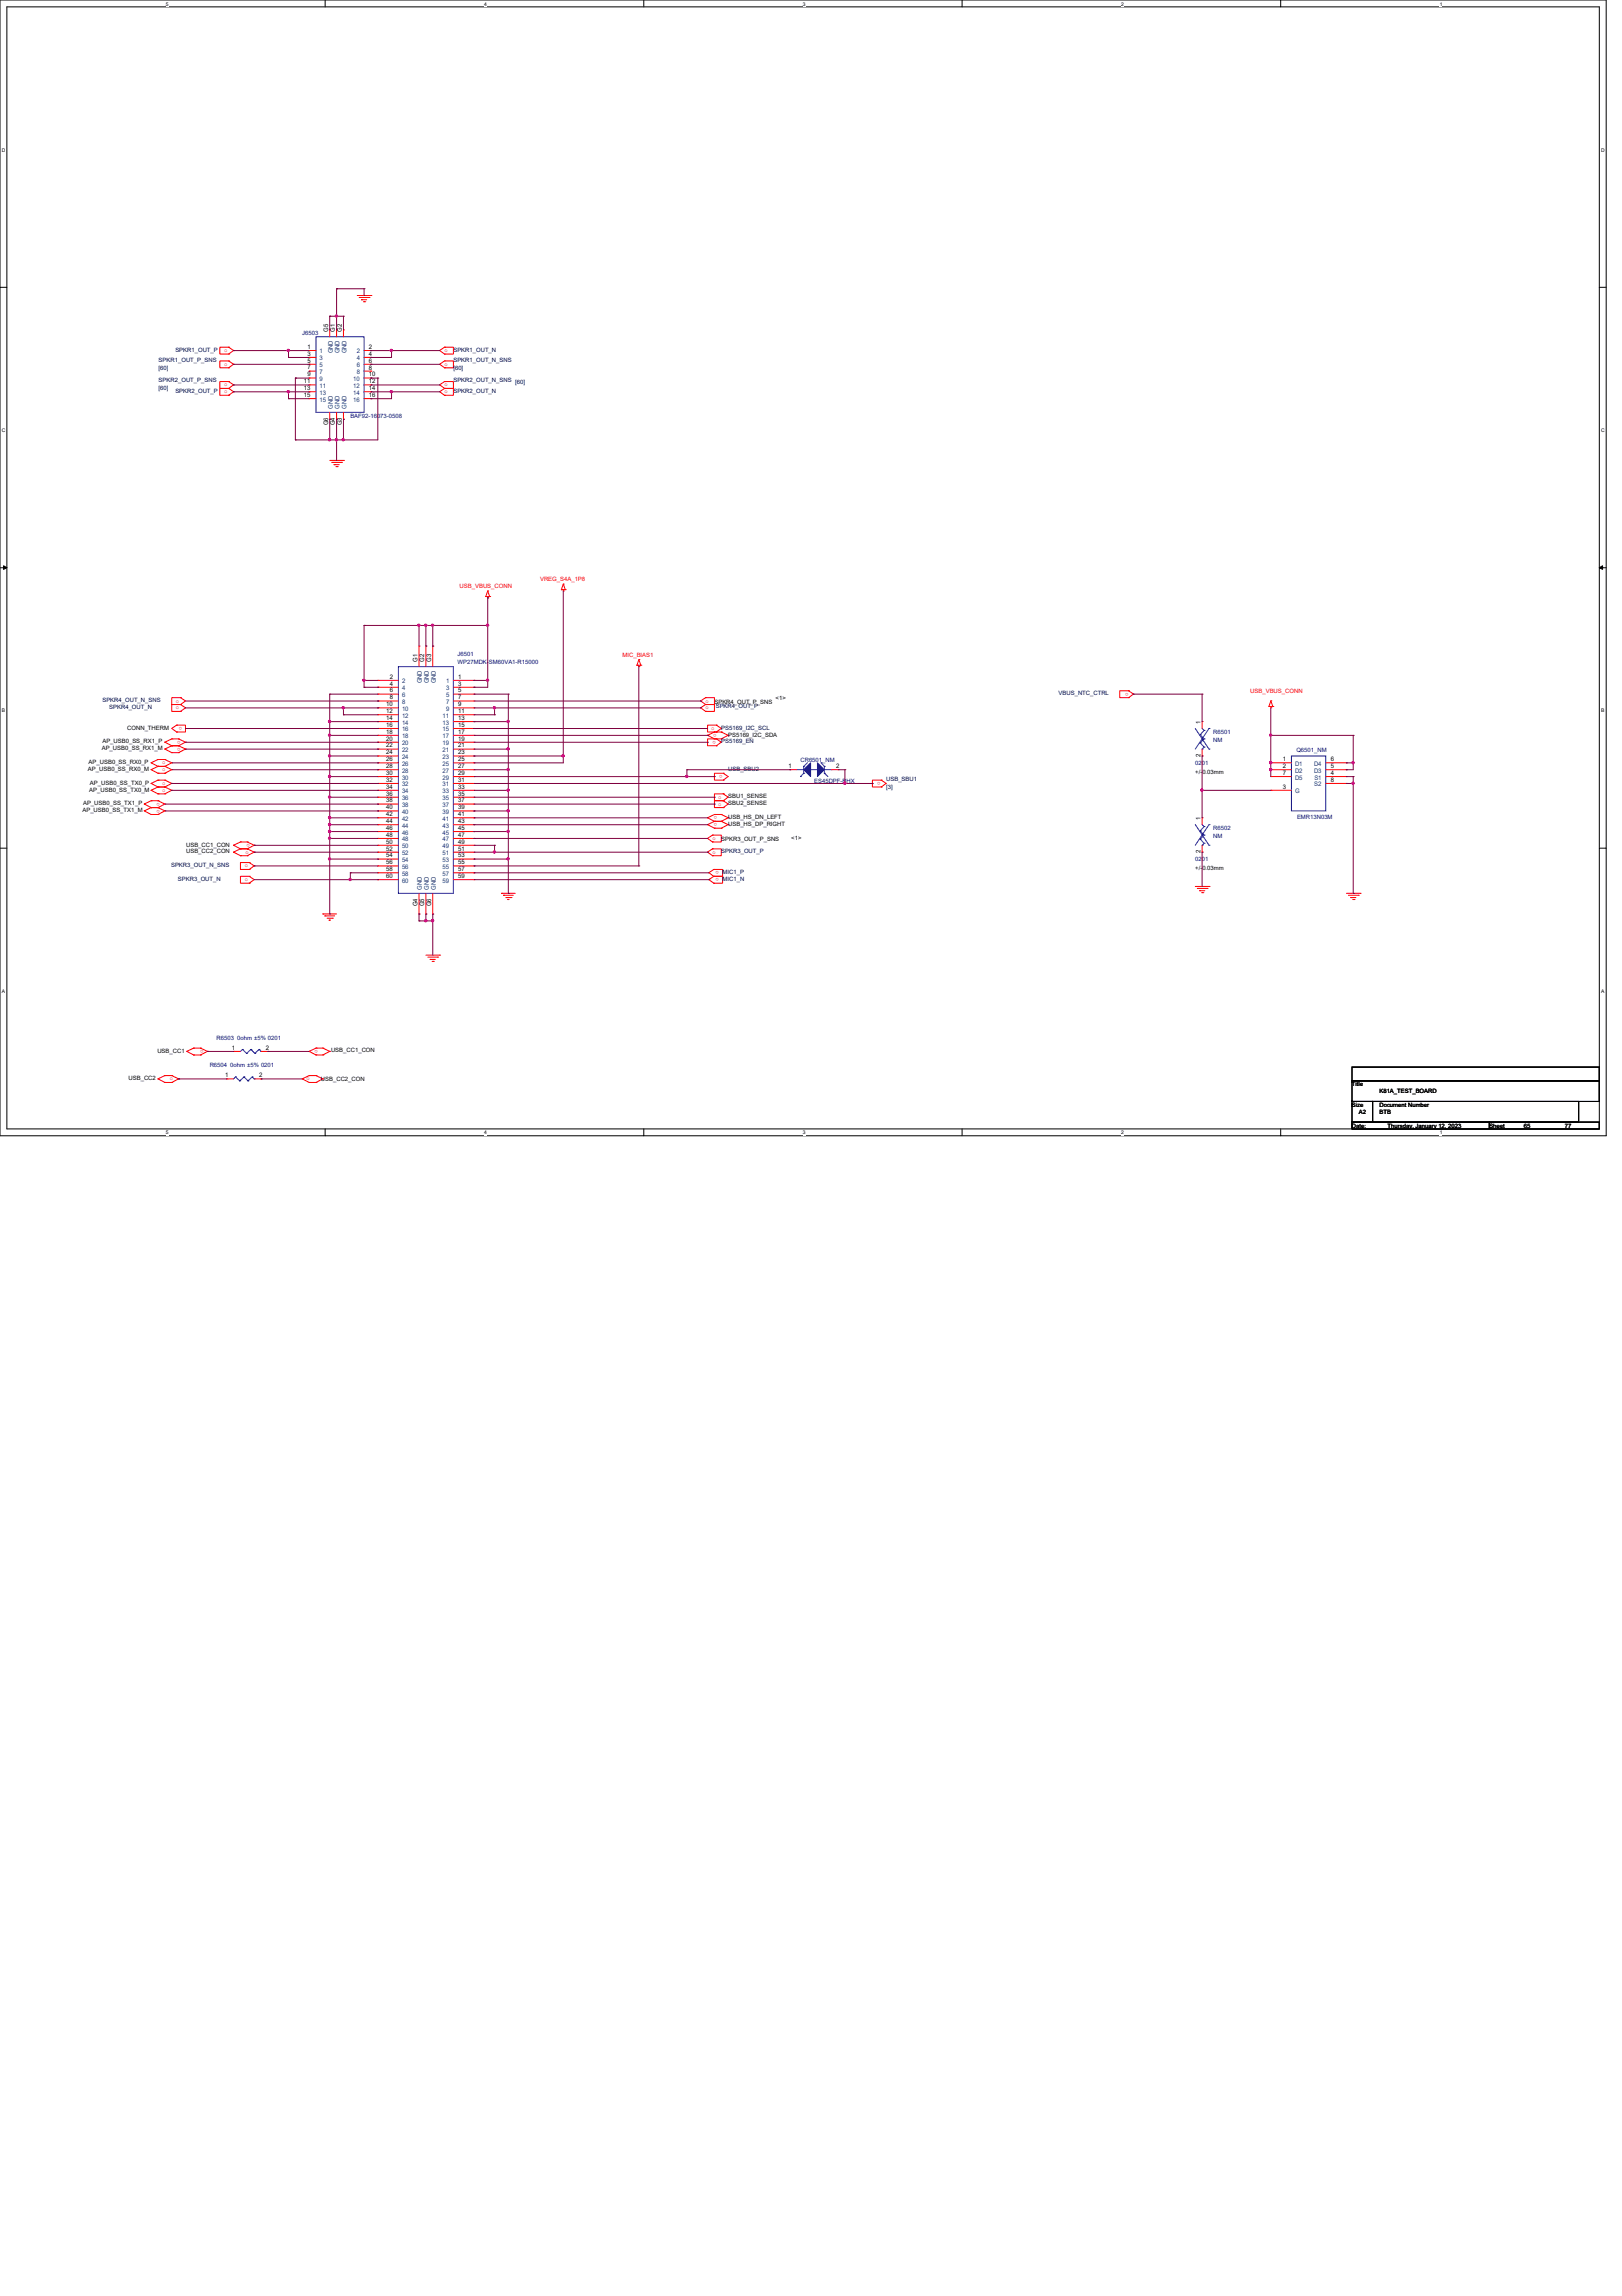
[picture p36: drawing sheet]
<svg xmlns="http://www.w3.org/2000/svg" width="210mm" height="297mm" viewBox="0 0 210 297" stroke-linecap="round" stroke-linejoin="round" font-family="sans-serif">
<defs><g id="words">
<g font-size=".8" fill="#000040">
<text x="20.5" y="46.8">SPKR1_OUT_P_SNS</text>
<text x="20.5" y="47.8">[60]</text>
<text x="22.7" y="45.5">SPKR1_OUT_P</text>
<text x="58.7" y="45.5">SPKR1_OUT_N</text>
<text x="58.7" y="46.8">SPKR1_OUT_N_SNS</text>
<text x="58.7" y="47.8">[60]</text>
<text x="20.5" y="49.4">SPKR2_OUT_P_SNS</text>
<text x="20.5" y="50.5">[60]</text>
<text x="22.7" y="50.8">SPKR2_OUT_P</text>
<text x="58.7" y="50.8">SPKR2_OUT_N</text>
<text x="58.7" y="49.4">SPKR2_OUT_N_SNS [60]</text>
<text x="137" y="90">VBUS_NTC_CTRL</text>
<text x="13.2" y="90.9">SPKR4_OUT_N_SNS</text>
<text x="14.1" y="91.7">SPKR4_OUT_N</text>
<text x="92.6" y="91.7">SPKR4_OUT_P</text>
<text x="93.3" y="94.4">PS5169_I2C_SCL</text>
<text x="93.3" y="96.2">PS5169_EN</text>
<text x="94.2" y="99.7">USB_SBU2</text>
<text x="114.7" y="101">USB_SBU1</text>
<text x="114.7" y="102.1">[3]</text>
<text x="22.1" y="112.2">SPKR3_OUT_N_SNS</text>
<text x="23" y="114">SPKR3_OUT_N</text>
<text x="93.3" y="110.4">SPKR3_OUT_P</text>
<text x="93.5" y="114">MIC1_N</text>
<text x="93.5" y="113.1">MIC1_P</text>
</g>
<g font-size=".8" fill="#f00">
<text x="29" y="45.6">o</text>
<text x="29" y="47.3">o</text>
<text x="57.5" y="45.6">o</text>
<text x="57.5" y="47.3">o</text>
<text x="29" y="50.9">o</text>
<text x="29" y="50">o</text>
<text x="57.5" y="50.9">o</text>
<text x="57.5" y="50">o</text>
<text x="59.5" y="76.1">USB_VBUS_CONN</text>
<text x="69.9" y="75.2">VREG_S4A_1P8</text>
<text x="80.6" y="85">MIC_BIAS1</text>
<text x="146" y="89.6" transform="rotate(-180 146 89.6)">o</text>
<text x="161.8" y="89.6">USB_VBUS_CONN</text>
<text x="22.8" y="91.8">o</text>
<text x="22.8" y="90.9">o</text>
<text x="23.4" y="95.8" transform="rotate(-180 23.4 95.8)">o</text>
<text x="23.6" y="94.1" transform="rotate(-180 23.6 94.1)">o</text>
<text x="91.3" y="90.9">o</text>
<text x="91.3" y="91.8">o</text>
<text x="92" y="94.4">o</text>
<text x="92.6" y="95.8" transform="rotate(-180 92.6 95.8)">o</text>
<text x="92.7" y="95" transform="rotate(-180 92.7 95)">o</text>
<text x="21" y="101.6">o</text>
<text x="21" y="99.8">o</text>
<text x="21" y="98.9">o</text>
<text x="23.4" y="96.7" transform="rotate(-180 23.4 96.7)">o</text>
<text x="93.5" y="100.3" transform="rotate(-180 93.5 100.3)">o</text>
<text x="114" y="101.2" transform="rotate(-180 114 101.2)">o</text>
<text x="20.7" y="104.7" transform="rotate(-180 20.7 104.7)">o</text>
<text x="20.7" y="103.8" transform="rotate(-180 20.7 103.8)">o</text>
<text x="21" y="102.5">o</text>
<text x="92.8" y="105.6" transform="rotate(-180 92.8 105.6)">o</text>
<text x="92.8" y="106.5" transform="rotate(-180 92.8 106.5)">o</text>
<text x="92.9" y="104.2">o</text>
<text x="92.9" y="103.3">o</text>
<text x="31.7" y="112.2">o</text>
<text x="31.7" y="110.5">o</text>
<text x="32.3" y="109.2" transform="rotate(-180 32.3 109.2)">o</text>
<text x="92.2" y="110.5">o</text>
<text x="92.2" y="108.7">o</text>
<text x="93" y="113.6" transform="rotate(-180 93 113.6)">o</text>
<text x="93" y="112.7" transform="rotate(-180 93 112.7)">o</text>
<text x="31.7" y="114">o</text>
<text x="26.3" y="135.8" transform="rotate(-180 26.3 135.8)">o</text>
<text x="41.1" y="135.8" transform="rotate(-180 41.1 135.8)">o</text>
<text x="22" y="139.8">o</text>
<text x="39.7" y="139.8">o</text>
</g>
<g font-size=".8" fill="#000080">
<text x="39.1" y="43.4">J6503</text>
<text x="45.3" y="54.1">BAF92-16073-0508</text>
<text x="59.2" y="84.8">J6501</text>
<text x="59.2" y="85.9">WP27MDK-SM60VA1-R15000</text>
<text x="157" y="95">R6501</text>
<text x="103.6" y="98.6">CR6501_NM</text>
<text x="105.4" y="101.4">ES45DPF-BHX</text>
<text x="154.7" y="99">0201</text>
<text x="157" y="96">NM</text>
<text x="167.8" y="97.3">Q6501_NM</text>
<text x="157" y="107.4">R6502</text>
<text x="167.8" y="106">EMR13N03M</text>
<text x="154.7" y="111.4">0201</text>
<text x="157" y="108.5">NM</text>
<text x="28" y="134.5">R6503 0ohm ±5% 0201</text>
<text x="27.1" y="138.1">R6504 0ohm ±5% 0201</text>
</g>
<g font-size=".8">
<text x="39.8" y="47.8">7</text>
<text x="39.8" y="46.9">5</text>
<text x="39.8" y="46">3</text>
<text x="39.8" y="45.1">1</text>
<text x="42.5" y="42.9" transform="rotate(-90 42.5 42.9)">G5</text>
<text x="43.3" y="42.9" transform="rotate(-90 43.3 42.9)">G1</text>
<text x="44.2" y="42.9" transform="rotate(-90 44.2 42.9)">G2</text>
<text x="47.8" y="47.8">8</text>
<text x="47.8" y="46.9">6</text>
<text x="47.8" y="46">4</text>
<text x="47.8" y="45.1">2</text>
<text x="39.3" y="51.4">15</text>
<text x="39.3" y="50.5">13</text>
<text x="39.3" y="49.6">11</text>
<text x="39.8" y="48.7">9</text>
<text x="47.8" y="51.4">16</text>
<text x="47.8" y="50.5">14</text>
<text x="47.8" y="49.6">12</text>
<text x="47.8" y="48.7">10</text>
<text x="42.5" y="55" transform="rotate(-90 42.5 55)">G6</text>
<text x="43.3" y="55" transform="rotate(-90 43.3 55)">G4</text>
<text x="44.2" y="55" transform="rotate(-90 44.2 55)">G3</text>
<text x="50.5" y="89.6">6</text>
<text x="50.5" y="88.7">4</text>
<text x="50.5" y="87.8">2</text>
<text x="54" y="85.6" transform="rotate(-90 54 85.6)">G1</text>
<text x="54.9" y="85.6" transform="rotate(-90 54.9 85.6)">G2</text>
<text x="55.8" y="85.6" transform="rotate(-90 55.8 85.6)">G3</text>
<text x="59.3" y="89.6">5</text>
<text x="59.3" y="88.7">3</text>
<text x="59.3" y="87.8">1</text>
<text x="16.5" y="94.4">CONN_THERM</text>
<text x="50" y="95.8">20</text>
<text x="50" y="94.9">18</text>
<text x="50" y="94">16</text>
<text x="50" y="93.1">14</text>
<text x="50" y="92.3">12</text>
<text x="50" y="91.4">10</text>
<text x="50.5" y="90.5">8</text>
<text x="59.3" y="95.8">19</text>
<text x="59.3" y="94.9">17</text>
<text x="59.3" y="94">15</text>
<text x="59.3" y="93.1">13</text>
<text x="59.3" y="92.3">11</text>
<text x="59.3" y="91.4">9</text>
<text x="59.3" y="90.5">7</text>
<text x="92.5" y="91.1">SPKR4_OUT_P_SNS</text>
<text x="94.2" y="95.3">PS5169_I2C_SDA</text>
<text x="100.4" y="90.5">&lt;1&gt;</text>
<text x="155.4" y="93.6" transform="rotate(-90 155.4 93.6)">1</text>
<text x="11.4" y="99.7">AP_USB0_SS_RX0_M</text>
<text x="11.5" y="98.9">AP_USB0_SS_RX0_P</text>
<text x="11.6" y="101.5">AP_USB0_SS_TX0_P</text>
<text x="13.2" y="97.1">AP_USB0_SS_RX1_M</text>
<text x="13.2" y="96.2">AP_USB0_SS_RX1_P</text>
<text x="50" y="101.1">32</text>
<text x="50" y="100.3">30</text>
<text x="50" y="99.4">28</text>
<text x="50" y="98.5">26</text>
<text x="50" y="97.6">24</text>
<text x="50" y="96.7">22</text>
<text x="59.3" y="101.1">31</text>
<text x="59.3" y="100.3">29</text>
<text x="59.3" y="99.4">27</text>
<text x="59.3" y="98.5">25</text>
<text x="59.3" y="97.6">23</text>
<text x="59.3" y="96.7">21</text>
<text x="102" y="99.4">1</text>
<text x="108.2" y="99.4">2</text>
<text x="154.7" y="100.1">+/-0.03mm</text>
<text x="155.4" y="98" transform="rotate(-90 155.4 98)">2</text>
<text x="166" y="100.3">7</text>
<text x="166" y="99.4">2</text>
<text x="166" y="98.5">1</text>
<text x="172.2" y="101.1">8</text>
<text x="172.2" y="98.5">6</text>
<text x="172.2" y="99.4">5</text>
<text x="172.2" y="100.3">4</text>
<text x="10.7" y="105.1">AP_USB0_SS_TX1_M</text>
<text x="10.8" y="104.2">AP_USB0_SS_TX1_P</text>
<text x="11.6" y="102.4">AP_USB0_SS_TX0_M</text>
<text x="50" y="107.4">46</text>
<text x="50" y="106.5">44</text>
<text x="50" y="105.6">42</text>
<text x="50" y="104.7">40</text>
<text x="50" y="103.8">38</text>
<text x="50" y="102.9">36</text>
<text x="50" y="102">34</text>
<text x="59.3" y="107.4">45</text>
<text x="59.3" y="106.5">43</text>
<text x="59.3" y="105.6">41</text>
<text x="59.3" y="104.7">39</text>
<text x="59.3" y="103.8">37</text>
<text x="59.3" y="102.9">35</text>
<text x="59.3" y="102">33</text>
<text x="94.2" y="106">USB_HS_DN_LEFT</text>
<text x="94.2" y="104.2">SBU2_SENSE</text>
<text x="94.2" y="106.9">USB_HS_DP_RIGHT</text>
<text x="94.2" y="103.3">SBU1_SENSE</text>
<text x="155.4" y="106.1" transform="rotate(-90 155.4 106.1)">1</text>
<text x="166" y="102">3</text>
<text x="24.1" y="110.4">USB_CC2_CON</text>
<text x="24.1" y="109.5">USB_CC1_CON</text>
<text x="50" y="113.6">60</text>
<text x="50" y="112.7">58</text>
<text x="50" y="111.8">56</text>
<text x="50" y="110.9">54</text>
<text x="50" y="110">52</text>
<text x="50" y="109.1">50</text>
<text x="50" y="108.3">48</text>
<text x="59.3" y="113.6">59</text>
<text x="59.3" y="112.7">57</text>
<text x="59.3" y="111.8">55</text>
<text x="59.3" y="110.9">53</text>
<text x="59.3" y="110">51</text>
<text x="59.3" y="109.1">49</text>
<text x="59.3" y="108.3">47</text>
<text x="93.3" y="108.8">SPKR3_OUT_P_SNS</text>
<text x="102.4" y="108.6">&lt;1&gt;</text>
<text x="154.7" y="112.6">+/-0.03mm</text>
<text x="155.4" y="110.4" transform="rotate(-90 155.4 110.4)">2</text>
<text x="54" y="117.2" transform="rotate(-90 54 117.2)">G4</text>
<text x="54.9" y="117.2" transform="rotate(-90 54.9 117.2)">G5</text>
<text x="55.8" y="117.2" transform="rotate(-90 55.8 117.2)">G6</text>
<text x="20.4" y="136.2">USB_CC1</text>
<text x="30" y="135.8">1</text>
<text x="34.4" y="135.8">2</text>
<text x="42.8" y="136.1">USB_CC1_CON</text>
<text x="16.6" y="139.7">USB_CC2</text>
<text x="29.1" y="139.4">1</text>
<text x="33.5" y="139.4">2</text>
<text x="41.5" y="139.9">USB_CC2_CON</text>
<text x="175" y="140.6">Title</text>
<text x="175" y="143.2">Size</text>
<text x="178.5" y="143.2">Document Number</text>
<text x="178.5" y="141.4">K81A_TEST_BOARD</text>
<text x="175" y="145.9">Date:</text>
<text x="175.8" y="144.1">A2</text>
<text x="178.5" y="144.1">BTB</text>
<text x="179.6" y="145.9">Thursday, January 12, 2023</text>
<text x="192.7" y="145.9">Sheet</text>
<text x="197.2" y="145.9">65</text>
<text x="202.5" y="145.9">77</text>
</g>
<g font-size=".8" fill="#004080">
<text x="41.4" y="47.5">5</text>
<text x="41.4" y="46.6">3</text>
<text x="41.4" y="45.7">1</text>
<text x="43.1" y="45.7" transform="rotate(-90 43.1 45.7)">GND</text>
<text x="43.9" y="45.7" transform="rotate(-90 43.9 45.7)">GND</text>
<text x="44.8" y="45.7" transform="rotate(-90 44.8 45.7)">GND</text>
<text x="46.2" y="47.5">6</text>
<text x="46.2" y="46.6">4</text>
<text x="46.2" y="45.7">2</text>
<text x="41.4" y="52">15</text>
<text x="41.4" y="51.1">13</text>
<text x="41.4" y="50.2">11</text>
<text x="41.4" y="49.3">9</text>
<text x="41.4" y="48.4">7</text>
<text x="43.1" y="52.9" transform="rotate(-90 43.1 52.9)">GND</text>
<text x="43.9" y="52.9" transform="rotate(-90 43.9 52.9)">GND</text>
<text x="44.8" y="52.9" transform="rotate(-90 44.8 52.9)">GND</text>
<text x="45.7" y="52">16</text>
<text x="45.7" y="51.1">14</text>
<text x="45.7" y="50.2">12</text>
<text x="45.7" y="49.3">10</text>
<text x="46.2" y="48.4">8</text>
<text x="52" y="89.3">4</text>
<text x="52" y="88.4">2</text>
<text x="54.6" y="88.4" transform="rotate(-90 54.6 88.4)">GND</text>
<text x="55.5" y="88.4" transform="rotate(-90 55.5 88.4)">GND</text>
<text x="56.4" y="88.4" transform="rotate(-90 56.4 88.4)">GND</text>
<text x="57.7" y="89.3">3</text>
<text x="57.7" y="88.4">1</text>
<text x="52" y="95.5">18</text>
<text x="52" y="94.6">16</text>
<text x="52" y="93.7">14</text>
<text x="52" y="92.8">12</text>
<text x="52" y="92">10</text>
<text x="52" y="91.1">8</text>
<text x="52" y="90.2">6</text>
<text x="57.3" y="95.5">17</text>
<text x="57.3" y="94.6">15</text>
<text x="57.3" y="93.7">13</text>
<text x="57.3" y="92.8">11</text>
<text x="57.7" y="92">9</text>
<text x="57.7" y="91.1">7</text>
<text x="57.7" y="90.2">5</text>
<text x="52" y="101.7">32</text>
<text x="52" y="100.8">30</text>
<text x="52" y="100">28</text>
<text x="52" y="99.1">26</text>
<text x="52" y="98.2">24</text>
<text x="52" y="97.3">22</text>
<text x="52" y="96.4">20</text>
<text x="57.3" y="101.7">31</text>
<text x="57.3" y="100.8">29</text>
<text x="57.3" y="100">27</text>
<text x="57.3" y="99.1">25</text>
<text x="57.3" y="98.2">23</text>
<text x="57.3" y="97.3">21</text>
<text x="57.3" y="96.4">19</text>
<text x="167.6" y="100.8">D5</text>
<text x="167.6" y="100">D2</text>
<text x="167.6" y="99.1">D1</text>
<text x="170" y="99.1">D4</text>
<text x="170" y="100">D3</text>
<text x="170.1" y="101.7">S2</text>
<text x="170.1" y="100.8">S1</text>
<text x="52" y="108">46</text>
<text x="52" y="107.1">44</text>
<text x="52" y="106.2">42</text>
<text x="52" y="105.3">40</text>
<text x="52" y="104.4">38</text>
<text x="52" y="103.5">36</text>
<text x="52" y="102.6">34</text>
<text x="57.3" y="108">45</text>
<text x="57.3" y="107.1">43</text>
<text x="57.3" y="106.2">41</text>
<text x="57.3" y="105.3">39</text>
<text x="57.3" y="104.4">37</text>
<text x="57.3" y="103.5">35</text>
<text x="57.3" y="102.6">33</text>
<text x="167.6" y="102.6">G</text>
<text x="52" y="113.3">58</text>
<text x="52" y="112.4">56</text>
<text x="52" y="111.5">54</text>
<text x="52" y="110.6">52</text>
<text x="52" y="109.7">50</text>
<text x="52" y="108.9">48</text>
<text x="57.3" y="113.3">57</text>
<text x="57.3" y="112.4">55</text>
<text x="57.3" y="111.5">53</text>
<text x="57.3" y="110.6">51</text>
<text x="57.3" y="109.7">49</text>
<text x="57.3" y="108.9">47</text>
<text x="52" y="114.2">60</text>
<text x="54.6" y="115.1" transform="rotate(-90 54.6 115.1)">GND</text>
<text x="55.5" y="115.1" transform="rotate(-90 55.5 115.1)">GND</text>
<text x="56.4" y="115.1" transform="rotate(-90 56.4 115.1)">GND</text>
<text x="57.3" y="114.2">59</text>
</g>
<g font-size=".6">
<text x="21.5" y=".7">5</text>
<text x="62.7" y=".7">4</text>
<text x="103.9" y=".7">3</text>
<text x="145.1" y=".7">2</text>
<text x="186.3" y=".7">1</text>
<text x=".3" y="19.6">D</text>
<text x="207.2" y="19.6">D</text>
<text x=".3" y="55.9">C</text>
<text x="207.2" y="55.9">C</text>
<text x=".3" y="92.2">B</text>
<text x="207.2" y="92.2">B</text>
<text x=".3" y="128.4">A</text>
<text x="207.2" y="128.4">A</text>
<text x="21.5" y="146.8">5</text>
<text x="62.7" y="146.8">4</text>
<text x="103.9" y="146.8">3</text>
<text x="145.1" y="146.8">2</text>
<text x="186.3" y="146.8">1</text>
</g>
</g></defs>
<path d="M0 0h207.9v146.9h-207.9zM.9 .9h206.1v145.1h-206.1z" fill="none" stroke="#000" stroke-width=".13"/>
<g fill="#fff">
<path d="M21.5 .1h.3v.7h-.3z"/>
<path d="M21.5 146.2h.3v.7h-.3z"/>
</g>
<path d="M42.1 0v.9M42.1 146.1v.8" fill="none" stroke="#000" stroke-width=".13"/>
<g fill="#fff">
<path d="M62.7 .1h.3v.7h-.3z"/>
<path d="M62.7 146.2h.3v.7h-.3z"/>
</g>
<path d="M83.3 0v.9M83.3 146.1v.8" fill="none" stroke="#000" stroke-width=".13"/>
<g fill="#fff">
<path d="M103.9 .1h.3v.7h-.3z"/>
<path d="M103.9 146.2h.3v.7h-.3z"/>
</g>
<path d="M124.5 0v.9M124.5 146.1v.8" fill="none" stroke="#000" stroke-width=".13"/>
<g fill="#fff">
<path d="M145.1 .1h.3v.7h-.3z"/>
<path d="M145.1 146.2h.3v.7h-.3z"/>
</g>
<path d="M165.7 0v.9M165.7 146.1v.8" fill="none" stroke="#000" stroke-width=".13"/>
<g fill="#fff">
<path d="M186.3 .1h.3v.7h-.3z"/>
<path d="M186.3 146.2h.3v.7h-.3z"/>
<path d="M.3 19h.4v.7h-.4z"/>
<path d="M207.2 19h.5v.7h-.5z"/>
<path d="M.3 55.3h.4v.7h-.4z"/>
<path d="M207.2 55.3h.5v.7h-.5z"/>
</g>
<path d="M0 37.2h.9M207 37.2h.9" fill="none" stroke="#000" stroke-width=".13"/>
<g fill="#fff">
<path d="M.3 91.6h.4v.7h-.4z"/>
<path d="M207.2 91.6h.4v.7h-.4z"/>
</g>
<path d="M0 73.4h.9M.5 73.2l.4 .2-.4 .3zM207 73.4l.4-.2v.5zM207 73.4h.9" fill="none" stroke="#000" stroke-width=".13"/>
<path d="M.5 73.2l.4 .2-.4 .3zM207 73.4l.4-.2v.5z" fill="#000"/>
<g fill="#fff">
<path d="M.3 127.8h.3v.8h-.3z"/>
<path d="M207.2 127.8h.4v.8h-.4z"/>
</g>
<path d="M0 109.7h.9M207 109.7h.9M175 138.1h32v1.7h-32zM175 139.8h32v2.7h-32zM175 142.5h2.6v2.7h-2.6zM175 145.2h17.7v.9h-17.7zM177.6 142.5h26.7v2.7h-26.7zM192.7 145.2h14.3v.9h-14.3z" fill="none" stroke="#000" stroke-width=".13"/>
<g fill="none" stroke="#f00" stroke-width=".13">
<path d="M46.2 38.2h1.8M46.5 38.5h1.3M46.8 38.8h.1M46.8 38.8h.7M47 39h.2M47.2 39h.1M47.8 38.5h.1M48 38.2h.1M29.6 44.9h.1M29.6 45.8h.1M29.6 44.9h-1.2v.9h1.2M29.6 44.9l.6 .4-.6 .5"/>
<path d="M29.6 46.7h.1M29.6 47.6h.1M29.6 46.7h-1.2v.9h1.2M29.6 46.7l.6 .4-.6 .5M29.6 51.1h.1M29.6 50.3h-1.2v.8h1.2M29.6 50.3l.6 .4-.6 .4M29.6 49.4h.1M29.6 50.3h.1M29.6 49.4h-1.2v.9h1.2M29.6 49.4l.6 .4-.6 .5M42.7 59.6h1.7"/>
<path d="M42.9 59.8h1.3M44.2 59.8h.1M44.4 59.6h.1M57.5 44.9h.1M57.5 45.8h.1M57.5 44.9h1.2v.9h-1.2M57.5 44.9l-.6 .4 .6 .5M57.5 46.7h.1M57.5 47.6h.1M57.5 46.7h1.2v.9h-1.2M57.5 46.7l-.6 .4 .6 .5M57.5 51.1h.1"/>
<path d="M57.5 50.3h1.2v.8h-1.2M57.5 50.3l-.6 .4 .6 .4M57.5 49.4h.1M57.5 50.3h.1M57.5 49.4h1.2v.9h-1.2M57.5 49.4l-.6 .4 .6 .5M43.2 60.1h.1M43.2 60.1h.7M43.5 60.4h.1M43.6 60.4h.1M62.9 77.2h.1M62.9 77.2h.5"/>
<path d="M63.1 77.3h.1M63.1 76.5h.1M63.1 77.2v.1M63.1 76.5l.3 .7M63.1 76.5l-.2 .7M63.4 77.2h.1M72.6 76.3h.1M72.6 76.3h.6M72.9 76.5h.1M72.9 75.6h.1M72.9 76.3v.2M72.9 75.6l.3 .7"/>
<path d="M72.9 75.6l-.3 .7M73.2 76.3h.1M19.6 99.6h.1M19.6 99.6l.8 .4M19.6 98.7h.1M19.6 98.7l.8 .4M20.4 99.1l-.8 .5M20.4 98.3h.1M20.4 99.1h.1M20.4 98.3h.9M20.4 98.3l-.8 .4M21.3 99.1l.9 .5"/>
<path d="M21.3 98.3h.1M21.3 99.1h.1M21.3 98.3l.9 .4M21.3 99.1h-.9M21.3 96.9h.1M21.3 96.9l.9 .5M21.3 96h.1M21.3 96l.9 .5M22.2 99.6h.1M22.2 99.6l-.9 .4M22.2 98.7h.1M22.2 98.7l-.9 .4"/>
<path d="M22.2 97.4h.1M22.2 97.4h.9M22.2 96.5l-.9 .4M22.2 96.5h.1M22.2 95.6h.1M22.2 95.6h.9M22.2 95.6l-.9 .4M22.9 94.7h.1M22.9 93.8h.1M22.9 93.8h1.1v.9h-1.1M22.9 93.8l-.7 .4 .7 .5M23.1 97.4h.1"/>
<path d="M23.1 96.5l.9 .4M23.1 96.5h.1M23.1 95.6h.1M23.1 96.5h-.9M23.1 95.6l.9 .4M23.4 92h.1M23.4 91.1h-1.2v.9h1.2M23.4 91.1l.6 .5-.6 .4M23.4 90.3h.1M23.4 91.1h.1M23.4 90.3h-1.2v.8h1.2M23.4 90.3l.6 .4-.6 .4"/>
<path d="M24 96.9h.1M24 96.9l-.9 .5M24 96h.1M24 96l-.9 .5M82.4 86.1h.1M82.4 86.1h.5M82.7 86.2h.1M82.7 85.3h.1M82.7 86.1v.1M82.7 85.3l.2 .8M82.7 85.3l-.3 .8M82.9 86.1h.1"/>
<path d="M91.3 90.3h.1M91.3 90.3h1.2v.8h-1.2M91.3 90.3l-.6 .4 .6 .4M91.3 91.1h.1M91.3 92h.1M91.3 91.1h1.2v.9h-1.2M91.3 91.1l-.6 .5 .6 .4M91.6 95.1h.1M91.6 95.1l.9 .5M92.5 95.6h.1M92.5 94.7h.1M92.5 95.6h.8"/>
<path d="M92.5 94.7l-.9 .4M92.5 94.7h.8M92.7 96.5h.1M92.7 95.6h.1M92.7 95.6h-1.1v.9h1.1M92.7 95.6l.6 .4-.6 .5M92.7 93.8h.1M92.7 94.7h.1M92.7 93.8h-1.1v.9h1.1M92.7 93.8l.6 .4-.6 .5M93.3 95.6h.1M93.3 94.7h.1"/>
<path d="M93.3 94.7l.9 .4M94.2 95.1h.1M94.2 95.1l-.9 .5M146 90.3h.1M146 89.4h.1M146 89.4h-1.1v.9h1.1M146 89.4l.7 .4-.7 .5M164.2 91.4h.1M164.2 91.4h.5M164.5 91.6h.1M164.5 90.7h.1M164.5 91.4v.2"/>
<path d="M164.5 90.7l-.3 .7M164.5 90.7l.2 .7M164.7 91.4h.1M18.7 104.9h.1M18.7 104.9l.9 .5M18.7 104h.1M18.7 104l.9 .5M19.6 105.4h.1M19.6 105.4h.8M19.6 104.5l-.9 .4M19.6 104.5h.1M19.6 103.6h.1"/>
<path d="M19.6 103.6l-.9 .4M19.6 103.6h.8M19.6 102.2h.1M19.6 102.2l.8 .5M19.6 101.4h.1M19.6 101.4l.8 .4M20.4 105.4h.1M20.4 104.5l.9 .4M20.4 104.5h.1M20.4 103.6h.1M20.4 104.5h-.8M20.4 103.6l.9 .4"/>
<path d="M20.4 102.7h.1M20.4 101.8l-.8 .4M20.4 102.7h.9M20.4 100.9h.1M20.4 101.8h.1M20.4 100.9h.9M20.4 100.9l-.8 .5M20.4 100h.1M20.4 100h.9M21.3 104.9h.1M21.3 104.9l-.9 .5M21.3 104h.1"/>
<path d="M21.3 104l-.9 .5M21.3 102.7h.1M21.3 101.8l.9 .4M21.3 100.9h.1M21.3 101.8h.1M21.3 100.9l.9 .5M21.3 101.8h-.9M21.3 100h.1M22.2 102.2h.1M22.2 102.2l-.9 .5M22.2 101.4h.1M22.2 101.4l-.9 .4"/>
<path d="M30.2 110.2h.1M30.2 110.2l.9 .5M30.2 109.4h.1M30.2 109.4l.9 .4M31.1 110.7h.1M31.1 109.8l-.9 .4M31.1 110.7h.9M31.1 109.8h.1M31.1 108.9h.1M31.1 108.9h.9M31.1 108.9l-.9 .5M32 110.7h.1"/>
<path d="M32 109.8l.9 .4M32 109.8h.1M32 108.9h.1M32 109.8h-.9M32 108.9l.9 .5M32.3 113.4h.1M32.3 114.3h.1M32.3 113.4h-1.2v.9h1.2M32.3 113.4l.6 .4-.6 .5M32.3 111.6h.1M32.3 112.5h.1M32.3 111.6h-1.2v.9h1.2"/>
<path d="M32.3 111.6l.6 .4-.6 .5M32.9 110.2h.1M32.9 110.2l-.9 .5M32.9 109.4h.1M32.9 109.4l-.9 .4M41.8 118.2h.1M41.8 118.2h1.8M42 118.5h.1M42 118.5h1.3M42.3 118.8h.7M42.6 119h.1M42.6 119h.2"/>
<path d="M43 118.8h.1M64.9 115.6h.1M64.9 115.6h1.8M65.2 115.8h.1M65.2 115.8h1.2M65.4 116.1h.7M65.7 116.4h.1M65.7 116.4h.2M66.1 116.1h.1M91.6 105.8h.1M91.6 105.8l.9 .5M91.6 106.7h.1"/>
<path d="M91.6 106.7l.9 .4M92.2 109.8h.1M92.2 110.7h.1M92.2 109.8h1.1v.9h-1.1M92.2 109.8l-.6 .4 .6 .5M92.2 108h.1M92.2 108.9h.1M92.2 108h1.1v.9h-1.1M92.2 108l-.6 .5 .6 .4M92.4 114.3h.1M92.4 113.4h1.1v.9h-1.1M92.4 113.4l-.7 .4 .7 .5"/>
<path d="M92.4 113.4h.1M92.4 112.5h.1M92.4 112.5h1.1v.9h-1.1M92.4 112.5l-.7 .4 .7 .5M92.5 105.4h.1M92.5 105.4h.8M92.5 105.4l-.9 .4M92.5 107.1h.1M92.5 106.3h.1M92.5 107.1h.8M92.5 106.3l-.9 .4M93.3 105.4h.1"/>
<path d="M93.3 105.4l.9 .4M93.3 107.1h.1M93.3 106.3h.1M93.3 106.3l.9 .4M93.3 106.3h-.8M93.6 100.9h.1M93.6 100h.1M93.6 100h-1.1v.9h1.1M93.6 100l.6 .5-.6 .4M93.6 104.5h.1M93.6 103.6h-1.1v.9h1.1M93.6 103.6l.6 .4-.6 .5"/>
<path d="M93.6 102.7h.1M93.6 103.6h.1M93.6 102.7h-1.1v.9h1.1M93.6 102.7l.6 .4-.6 .5M94.2 105.8h.1M94.2 105.8l-.9 .5M94.2 106.7h.1M94.2 106.7l-.9 .4M114 101.8h.1M114 100.9h.1M114 100.9h-1.1v.9h1.1M114 100.9l.7 .5-.7 .4"/>
<path d="M154.7 114.7h1.8M154.9 114.9h1.3M155.2 115.2h.1M155.2 115.2h.7M155.5 115.5h.2M155.6 110.2h.1M155.6 109.4v.8M155.6 105.8h.1M155.6 105.8v.9M155.7 115.5h.1M156.2 114.9h.1M156.5 114.7h.1"/>
<path d="M174.2 115.6h1.8M174.5 115.8h1.3M174.8 116.1h.1M174.8 116.1h.7M175 116.4h.2M175.2 116.4h.1M175.8 115.8h.1M176 115.6h.1M20.4 139.6h.1M20.4 139.6l.9 .4M21.3 139.2h.1M21.3 139.2l-.9 .4"/>
<path d="M21.3 139.2h.9M22.2 139.2h.1M22.2 139.2l.9 .4M23.1 139.6h.1M23.1 139.6l-.9 .4M24.2 136h.1M24.2 136l.9 .5M25.1 136.5h.1M25.1 135.6h.1M25.1 136.5h.9M25.1 135.6h.9M25.1 135.6l-.9 .4"/>
<path d="M26 136.5h.1M26 135.6h.1M26 135.6l.8 .4M26.8 136h.1M26.8 136l-.8 .5M39.1 139.6h.1M39.1 139.6l.9 .4M40 139.2h.1M40 139.2h.9M40 139.2l-.9 .4M40 136h.1M40 136l.9 .5"/>
<path d="M40.9 139.2h.1M40.9 139.2l.9 .4M40.9 136.5h.1M40.9 135.6h.1M40.9 136.5h.9M40.9 135.6h.9M40.9 135.6l-.9 .4M41.8 139.6h.1M41.8 139.6l-.9 .4M41.8 136.5h.1M41.8 135.6h.1M41.8 135.6l.9 .4"/>
<path d="M42.7 136h.1M42.7 136l-.9 .5M55.1 123.6h1.8M55.4 123.8h1.2M55.7 124.1h.1M55.7 124.1h.6M55.9 124.4h.2M56.1 124.4h.1M56.6 123.8h.1M56.9 123.6h.1M21.3 140h.1M21.3 140h.9"/>
<path d="M22.2 140h.1M40 140h.1M40 140h.9M40.9 140h.1"/>
</g>
<g fill="none" stroke="#00f" stroke-width=".13">
<path d="M154.7 106.7l1.8 2.7M155.3 107.5h.1M155.3 108.5h.1M155.3 107.5l.5 .5M155.3 108.5l.5 .6M155.6 109.4h.1M155.6 106.7l.2 .2M155.8 106.9h.1M155.8 108h.1M155.8 109.1h.1M155.8 106.9l-.5 .6M155.8 108l-.5 .5"/>
<path d="M155.8 109.1l-.2 .3M156.5 106.7h.1M156.5 109.4h.1M156.5 106.7l-1.8 2.7"/>
</g>
<path d="M104.9 98.7v1.8l-.9-.9z" fill="#00f"/>
<path d="M103.1 99.6h.9M104 99.6h.1M104 99.2h.1M104 99.2v.8M104.5 98.7l-.5 .5M104.9 98.7v1.8l-.9-.9zM104.9 99.6h.9M105.8 99.6h.1M103.6 100.5h.1M104 100h.1M104 100l-.4 .5" fill="none" stroke="#00f" stroke-width=".13"/>
<path d="M105.8 98.7l.9 .9-.9 .9z" fill="#00f"/>
<g fill="none" stroke="#00f" stroke-width=".13">
<path d="M40.9 43.6h6.2v9.7h-6.2zM51.6 86.2h7.1v29.4h-7.1zM105.8 98.7l.9 .9-.9 .9zM106.3 98.7h.1M106.3 98.7l.4 .5M106.7 99.2h.1M106.7 99.2v.8M106.7 99.6h.9M107.6 99.6h.1M154.7 94.2l1.8 2.7M155.3 95h.1M155.3 96.1h.1"/>
<path d="M155.3 95l.5 .6M155.3 96.1l.5 .6M155.6 96.9h.1M155.6 94.2l.2 .3M155.8 94.5h.1M155.8 95.6h.1M155.8 96.7h.1M155.8 94.5l-.5 .5M155.8 95.6l-.5 .5M155.8 96.7l-.2 .2M156.5 94.2h.1M156.5 96.9h.1"/>
<path d="M156.5 94.2l-1.8 2.7M167.1 97.8h4.5v7.1h-4.5zM106.7 100h.1M106.7 100l.4 .5M30.5 139.3h.1M30.5 139.3l-.3 .3M30.5 139.3l.5 .5M31 139.8h.1M31.4 135.8h.1M31.4 135.8l-.3 .2M31.4 135.8l.5 .5M31.6 139.3h.1"/>
<path d="M31.6 139.3l-.6 .5M31.6 139.3l.5 .5M31.9 136.3h.1M32.1 139.8h.1M32.5 135.8h.1M32.5 135.8l-.6 .5M32.5 135.8l.5 .5M32.6 139.3h.1M32.6 139.3l-.5 .5M32.6 139.3l.3 .3M32.9 139.6h.1M33 136.3h.1"/>
<path d="M33.5 135.8h.1M33.5 135.8l-.5 .5M33.5 135.8l.3 .2M33.8 136h.1"/>
</g>
<g fill="none" stroke="#f00" stroke-width=".13">
<path d="M40 51.6h.1M40 51.6h.9M40 50.7h.1M40 50.7h.9M40 49.8h.1M40 49.8h.9M40 48.9h.1M40 48.9h.9M40 48h.1M40 48h.9M40 47.1h.1M40 47.1h.9"/>
<path d="M40 46.2h.1M40 46.2h.9M40 45.3h.1M40 45.3h.9M42.7 54.2h.1M42.7 53.3v.9M42.7 42.7h.1M42.7 42.7v.9M43.6 54.2h.1M43.6 53.3v.9M43.6 42.7h.1M43.6 42.7v.9"/>
<path d="M44.4 54.2h.1M44.4 53.3v.9M44.4 42.7h.1M44.4 42.7v.9M47.1 51.6h.9M47.1 50.7h.9M47.1 49.8h.9M47.1 48.9h.9M47.1 48h.9M47.1 47.1h.9M47.1 46.2h.9M47.1 45.3h.9"/>
<path d="M48 51.6h.1M48 50.7h.1M48 49.8h.1M48 48.9h.1M48 48h.1M48 47.1h.1M48 46.2h.1M48 45.3h.1M48.9 99.6h.1M48.9 99.6h2.7M48.9 98.7h.1M48.9 98.7h2.7"/>
<path d="M48.9 97.8h.1M48.9 97.8h2.7M48.9 96.9h.1M48.9 96.9h2.7M48.9 96h.1M48.9 96h2.7M48.9 95.1h.1M48.9 95.1h2.7M48.9 94.2h.1M48.9 94.2h2.7M48.9 93.4h.1M48.9 93.4h2.7"/>
<path d="M48.9 92.5h.1M48.9 92.5h2.7M48.9 91.6h.1M48.9 91.6h2.7M48.9 90.7h.1M48.9 90.7h2.7M48.9 89.8h.1M48.9 89.8h2.7M48.9 88.9h.1M48.9 88.9h2.7M48.9 88h.1M48.9 88h2.7"/>
<path d="M54.2 83.6h.1M54.2 83.6v2.6M55.1 83.6h.1M55.1 83.6v2.6M56 83.6h.1M56 83.6v2.6M58.7 99.6h2.6M58.7 98.7h2.6M58.7 97.8h2.6M58.7 96.9h2.6M58.7 96h2.6M58.7 95.1h2.6"/>
<path d="M58.7 94.2h2.6M58.7 93.4h2.6M58.7 92.5h2.6M58.7 91.6h2.6M58.7 90.7h2.6M58.7 89.8h2.6M58.7 88.9h2.6M58.7 88h2.6M61.3 99.6h.1M61.3 98.7h.1M61.3 97.8h.1M61.3 96.9h.1"/>
<path d="M61.3 96h.1M61.3 95.1h.1M61.3 94.2h.1M61.3 93.4h.1M61.3 92.5h.1M61.3 91.6h.1M61.3 90.7h.1M61.3 89.8h.1M61.3 88.9h.1M61.3 88h.1M102.2 99.6h.1M102.2 99.6h.9"/>
<path d="M107.6 99.6h.9M108.5 99.6h.1M155.6 97.8h.1M155.6 96.9v.9M155.6 93.4h.1M155.6 93.4v.8M164.5 99.6h.1M164.5 99.6h2.6M164.5 98.7h.1M164.5 98.7h2.6M171.6 98.7h2.6M171.6 99.6h2.6"/>
<path d="M174.2 98.7h.1M174.2 99.6h.1M48.9 113.8h.1M48.9 113.8h2.7M48.9 112.9h.1M48.9 112.9h2.7M48.9 112h.1M48.9 112h2.7M48.9 111.1h.1M48.9 111.1h2.7M48.9 110.2h.1M48.9 110.2h2.7"/>
<path d="M48.9 109.4h.1M48.9 109.4h2.7M48.9 108.5h.1M48.9 108.5h2.7M48.9 107.6h.1M48.9 107.6h2.7M48.9 106.7h.1M48.9 106.7h2.7M48.9 105.8h.1M48.9 105.8h2.7M48.9 104.9h.1M48.9 104.9h2.7"/>
<path d="M48.9 104h.1M48.9 104h2.7M48.9 103.1h.1M48.9 103.1h2.7M48.9 102.2h.1M48.9 102.2h2.7M48.9 101.4h.1M48.9 101.4h2.7M48.9 100.5h.1M48.9 100.5h2.7M54.2 118.2h.1M54.2 115.6v2.6"/>
<path d="M55.1 118.3h.1M55.1 115.6v2.7M56 118.3h.1M56 115.6v2.7M58.7 113.8h2.6M58.7 112.9h2.6M58.7 112h2.6M58.7 111.1h2.6M58.7 110.2h2.6M58.7 109.4h2.6M58.7 108.5h2.6M58.7 107.6h2.6"/>
<path d="M58.7 106.7h2.6M58.7 105.8h2.6M58.7 104.9h2.6M58.7 104h2.6M58.7 103.1h2.6M58.7 102.2h2.6M58.7 101.4h2.6M58.7 100.5h2.6M61.3 113.8h.1M61.3 112.9h.1M61.3 112h.1M61.3 111.1h.1"/>
<path d="M61.3 110.2h.1M61.3 109.4h.1M61.3 108.5h.1M61.3 107.6h.1M61.3 106.7h.1M61.3 105.8h.1M61.3 104.9h.1M61.3 104h.1M61.3 103.1h.1M61.3 102.2h.1M61.3 101.4h.1M61.3 100.5h.1"/>
<path d="M164.5 100.5h.1M164.5 100.5h2.6M164.5 102.2h.1M164.5 102.2h2.6M171.6 101.4h2.6M171.6 100.5h2.6M174.2 101.4h.1M174.2 100.5h.1M29.3 139.6h.1M29.3 139.6h.9M30.2 136h.1M30.2 136h.9"/>
<path d="M32.9 139.6h.9M33.8 139.6h.1M33.8 136h.9M34.7 136h.1"/>
</g>
<path d="M146.7 89.8h.1M146.7 89.8h8.9M155.6 89.8h.1M155.6 89.8v3.6M164.5 95.1h.1M164.5 91.6v3.5" fill="none" stroke="#800040" stroke-width=".13"/>
<path d="M164.3 95h.2v.2h-.2z" fill-rule="evenodd" fill="#f0f"/>
<path d="M164.3 95h.2v.2h-.2z" fill="none" stroke="#f0f" stroke-width=".13"/>
<path d="M155.6 97.8h.1M155.6 97.8v4.4M164.5 98.7h.1M164.5 98.7v.9" fill="none" stroke="#800040" stroke-width=".13"/>
<path d="M164.3 98.6h.2v.2h-.2z" fill-rule="evenodd" fill="#f0f"/>
<path d="M164.3 98.6h.2v.2h-.2z" fill="none" stroke="#f0f" stroke-width=".13"/>
<path d="M175.1 98.7h.1M175.1 98.7v.9" fill="none" stroke="#800040" stroke-width=".13"/>
<path d="M175 98.6h.2v.2h-.2z" fill-rule="evenodd" fill="#f0f"/>
<path d="M175 98.6h.2v.2h-.2z" fill="none" stroke="#f0f" stroke-width=".13"/>
<path d="M164.5 99.6h.1M164.5 99.6v.9" fill="none" stroke="#800040" stroke-width=".13"/>
<path d="M164.3 99.4h.2v.3h-.2z" fill-rule="evenodd" fill="#f0f"/>
<path d="M164.3 99.4h.2v.3h-.2z" fill="none" stroke="#f0f" stroke-width=".13"/>
<g fill="none" stroke="#800040" stroke-width=".13">
<path d="M47.1 80.9h.1M47.1 80.9v7.1M155.6 102.2h.1M155.6 110.2h.1M155.6 102.2v3.6M155.6 110.2v4.5M23.1 139.6h.1M23.1 139.6h6.2M26.8 136h.1M26.8 136h3.4M33.8 139.6h.1M33.8 139.6h5.3"/>
<path d="M34.7 136h.1M34.7 136h5.3"/>
</g>
<path d="M47 87.9h.2v.2h-.2z" fill-rule="evenodd" fill="#f0f"/>
<path d="M47 87.9h.2v.2h-.2z" fill="none" stroke="#f0f" stroke-width=".13"/>
<path d="M47.1 80.9h.1M47.1 80.9h7.1" fill="none" stroke="#800040" stroke-width=".13"/>
<path d="M54.1 80.8h.2v.2h-.2z" fill-rule="evenodd" fill="#f0f"/>
<path d="M54.1 80.8h.2v.2h-.2z" fill="none" stroke="#f0f" stroke-width=".13"/>
<g fill="none" stroke="#800040" stroke-width=".13">
<path d="M47.1 88h.1M47.1 88h1.8M54.2 80.9h.1M54.2 80.9v2.7M61.3 88h.1M61.3 88.9h.1M61.3 89.8h.1M61.3 88h1.8M61.3 89.8h4.5M63.1 88h.1M63.1 88v.9h-1.8M65.8 89.8h.1"/>
<path d="M65.8 89.8v3.6"/>
</g>
<path d="M65.6 93.2h.3v.2h-.3z" fill-rule="evenodd" fill="#f0f"/>
<path d="M65.6 93.2h.3v.2h-.3z" fill="none" stroke="#f0f" stroke-width=".13"/>
<path d="M42.7 93.4h.1M42.7 89.8v3.6M61.3 92.5h2.7M64 92.5h.1" fill="none" stroke="#800040" stroke-width=".13"/>
<path d="M42.5 93.2h.2v.2h-.2z" fill-rule="evenodd" fill="#f0f"/>
<path d="M42.5 93.2h.2v.2h-.2z" fill="none" stroke="#f0f" stroke-width=".13"/>
<path d="M42.7 95.1h.1M42.7 97.8h.1M42.7 93.4v4.4M61.3 93.4h.1M61.3 94.2h.1M61.3 93.4h4.5v3.5M61.3 94.2h30.3M65.8 96.9h.1" fill="none" stroke="#800040" stroke-width=".13"/>
<path d="M42.5 95h.2v.2h-.2z" fill-rule="evenodd" fill="#f0f"/>
<path d="M42.5 95h.2v.2h-.2z" fill="none" stroke="#f0f" stroke-width=".13"/>
<path d="M42.7 97.8v2.7M42.7 100.5h.1" fill="none" stroke="#800040" stroke-width=".13"/>
<path d="M42.5 97.7h.2v.2h-.2z" fill-rule="evenodd" fill="#f0f"/>
<path d="M42.5 97.7h.2v.2h-.2z" fill="none" stroke="#f0f" stroke-width=".13"/>
<path d="M72.9 76.5v21.3M72.9 97.8h.1" fill="none" stroke="#800040" stroke-width=".13"/>
<path d="M72.8 97.7h.2v.2h-.2z" fill-rule="evenodd" fill="#f0f"/>
<path d="M72.8 97.7h.2v.2h-.2z" fill="none" stroke="#f0f" stroke-width=".13"/>
<path d="M61.3 104.9h.1M61.3 104.9h4.5" fill="none" stroke="#800040" stroke-width=".13"/>
<path d="M65.6 104.8h.3v.2h-.3z" fill-rule="evenodd" fill="#f0f"/>
<path d="M65.6 104.8h.3v.2h-.3z" fill="none" stroke="#f0f" stroke-width=".13"/>
<path d="M42.7 106.7h.1M42.7 106.7h6.2M61.3 105.8h.1M61.3 106.7h.1M61.3 107.6h.1M61.3 105.8h30.3M61.3 106.7h30.3M61.3 107.6h4.5M65.8 104.9h.1M65.8 107.6h.1M65.8 104.9v6.2" fill="none" stroke="#800040" stroke-width=".13"/>
<path d="M65.6 111h.3v.2h-.3z" fill-rule="evenodd" fill="#f0f"/>
<path d="M65.6 111h.3v.2h-.3z" fill="none" stroke="#f0f" stroke-width=".13"/>
<path d="M65.6 107.4h.3v.3h-.3z" fill-rule="evenodd" fill="#f0f"/>
<path d="M65.6 107.4h.3v.3h-.3z" fill="none" stroke="#f0f" stroke-width=".13"/>
<g fill="none" stroke="#800040" stroke-width=".13">
<path d="M32.9 112h.1M32.9 112h16M42.7 107.6h.1M42.7 106.7v.9M54.2 118.3h.1M54.2 119.1h.1M54.2 118.3v.8M55.1 118.3h.1M55.1 118.3v.8h-.9M56 118.3h.1M56 118.3v.8M61.3 108.5h.1"/>
<path d="M61.3 111.1h.1M61.3 108.5h30.3M61.3 110.2h2.7M61.3 111.1h4.5M64 110.2h.1"/>
</g>
<path d="M55 119h.2v.2h-.2z" fill-rule="evenodd" fill="#f0f"/>
<path d="M55 119h.2v.2h-.2z" fill="none" stroke="#f0f" stroke-width=".13"/>
<path d="M55.1 119.1h.1M55.1 119.1h.9M56 119.1h.1M56 119.1v4.5" fill="none" stroke="#800040" stroke-width=".13"/>
<path d="M55.9 119h.2v.2h-.2z" fill-rule="evenodd" fill="#f0f"/>
<path d="M55.9 119h.2v.2h-.2z" fill="none" stroke="#f0f" stroke-width=".13"/>
<path d="M47.1 88.9h.1M47.1 88v.9M47.1 88.9h1.8M48.9 88.9h.1M63.1 80.9h.1M63.1 80.9v7.1" fill="none" stroke="#800040" stroke-width=".13"/>
<path d="M63 87.9h.2v.2h-.2z" fill-rule="evenodd" fill="#f0f"/>
<path d="M63 87.9h.2v.2h-.2z" fill="none" stroke="#f0f" stroke-width=".13"/>
<path d="M63 80.8h.2v.2h-.2z" fill-rule="evenodd" fill="#f0f"/>
<path d="M63 80.8h.2v.2h-.2z" fill="none" stroke="#f0f" stroke-width=".13"/>
<path d="M63.1 77.4h.1M63.1 77.4v3.5M54.2 80.9h.9M55.1 80.9h.1M55.1 83.6h.1M55.1 80.9v2.7" fill="none" stroke="#800040" stroke-width=".13"/>
<path d="M55 80.8h.2v.2h-.2z" fill-rule="evenodd" fill="#f0f"/>
<path d="M55 80.8h.2v.2h-.2z" fill="none" stroke="#f0f" stroke-width=".13"/>
<path d="M55.1 80.9h.9M56 80.9h.1M56 83.6h.1M56 80.9v2.7" fill="none" stroke="#800040" stroke-width=".13"/>
<path d="M55.9 80.8h.2v.2h-.2z" fill-rule="evenodd" fill="#f0f"/>
<path d="M55.9 80.8h.2v.2h-.2z" fill="none" stroke="#f0f" stroke-width=".13"/>
<path d="M56 80.9h7.1M63.1 80.9h.1M65.8 115.6h.1M65.8 111.1v4.5M175.1 115.6h.1M175.1 101.4v14.2" fill="none" stroke="#800040" stroke-width=".13"/>
<path d="M175 101.2h.2v.2h-.2z" fill-rule="evenodd" fill="#f0f"/>
<path d="M175 101.2h.2v.2h-.2z" fill="none" stroke="#f0f" stroke-width=".13"/>
<path d="M155.6 102.2h.1M155.6 102.2h8.9M174.2 101.4h.1M174.2 101.4h.9M174.2 100.5h.9M175.1 100.5h.1M175.1 101.4h.1M175.1 100.5v.9" fill="none" stroke="#800040" stroke-width=".13"/>
<path d="M155.4 102.1h.2v.2h-.2z" fill-rule="evenodd" fill="#f0f"/>
<path d="M155.4 102.1h.2v.2h-.2z" fill="none" stroke="#f0f" stroke-width=".13"/>
<path d="M43.6 37.4h.1M43.6 37.4h3.5M43.6 37.4v3.5M164.5 95.1h.1M164.5 98.7h.1M164.5 95.1h10.6M164.5 95.1v3.6M174.2 98.7h.1M174.2 99.6h.1M174.2 99.6h.9M175.1 95.1h.1M175.1 95.1v3.6h-.9" fill="none" stroke="#800040" stroke-width=".13"/>
<path d="M43.4 40.8h.2v.2h-.2z" fill-rule="evenodd" fill="#f0f"/>
<path d="M43.4 40.8h.2v.2h-.2z" fill="none" stroke="#f0f" stroke-width=".13"/>
<g fill="none" stroke="#800040" stroke-width=".13">
<path d="M47.1 37.4h.1M47.1 37.4v.8M30.2 45.4h.1M30.2 45.4h9.8M37.3 45.4h.1M37.3 45.4v.8M42.7 40.9h.1M42.7 40.9h1.7M42.7 40.9v1.8M43.6 40.9h.1M43.6 40.9v1.8M44.4 40.9h.1"/>
<path d="M44.4 40.9v1.8"/>
</g>
<path d="M37.2 45.2h.2v.2h-.2z" fill-rule="evenodd" fill="#f0f"/>
<path d="M37.2 45.2h.2v.2h-.2z" fill="none" stroke="#f0f" stroke-width=".13"/>
<path d="M48 45.4h.1M48 45.4h8.9M50.7 45.4h.1" fill="none" stroke="#800040" stroke-width=".13"/>
<path d="M50.5 45.2h.2v.2h-.2z" fill-rule="evenodd" fill="#f0f"/>
<path d="M50.5 45.2h.2v.2h-.2z" fill="none" stroke="#f0f" stroke-width=".13"/>
<g fill="none" stroke="#800040" stroke-width=".13">
<path d="M30.2 47.1h.1M30.2 49.8h.1M30.2 50.7h.1M30.2 47.1h9.8M30.2 49.8h9.8M30.2 50.7h9.8M37.3 46.2h.1M37.3 50.7h.1M37.3 46.2h2.7M37.3 50.7v.9M38.2 48.9h.1M38.2 48.9h1.8"/>
<path d="M38.2 48.9v8M48 46.2h.1M48 47.1h.1M48 48.9h.1M48 49.8h.1M48 47.1h8.9M48 48.9h.9M48 49.8h8.9M48.9 48.9h.1M48.9 48.9v8M50.7 45.4h.1M50.7 45.4v.8h-2.7"/>
</g>
<path d="M37.2 50.6h.2v.2h-.2z" fill-rule="evenodd" fill="#f0f"/>
<path d="M37.2 50.6h.2v.2h-.2z" fill="none" stroke="#f0f" stroke-width=".13"/>
<path d="M48 50.7h.1M48 50.7h8.9M50.7 50.7h.1" fill="none" stroke="#800040" stroke-width=".13"/>
<path d="M50.5 50.6h.2v.2h-.2z" fill-rule="evenodd" fill="#f0f"/>
<path d="M50.5 50.6h.2v.2h-.2z" fill="none" stroke="#f0f" stroke-width=".13"/>
<path d="M37.3 51.6h.1M37.3 51.6h2.7M42.7 54.2h.1M42.7 54.2v2.7M48 51.6h.1M50.7 50.7h.1M50.7 50.7v.9h-2.7" fill="none" stroke="#800040" stroke-width=".13"/>
<path d="M42.5 56.8h.2v.2h-.2z" fill-rule="evenodd" fill="#f0f"/>
<path d="M42.5 56.8h.2v.2h-.2z" fill="none" stroke="#f0f" stroke-width=".13"/>
<path d="M43.6 54.2h.1M43.6 54.2v2.7" fill="none" stroke="#800040" stroke-width=".13"/>
<path d="M43.4 56.8h.2v.2h-.2z" fill-rule="evenodd" fill="#f0f"/>
<path d="M43.4 56.8h.2v.2h-.2z" fill="none" stroke="#f0f" stroke-width=".13"/>
<path d="M44.4 54.2h.1M44.4 54.2v2.7" fill="none" stroke="#800040" stroke-width=".13"/>
<path d="M44.3 56.8h.2v.2h-.2z" fill-rule="evenodd" fill="#f0f"/>
<path d="M44.3 56.8h.2v.2h-.2z" fill="none" stroke="#f0f" stroke-width=".13"/>
<path d="M38.2 56.9h.1M38.2 56.9h10.7M42.7 56.9h.1M43.6 56.9h.1M43.6 56.9v2.7M44.4 56.9h.1M61.3 90.7h29.4M61.3 91.6h29.4M64 91.6h.1M64 91.6v.9M90.7 90.7h.1M90.7 91.6h.1" fill="none" stroke="#800040" stroke-width=".13"/>
<path d="M63.9 91.4h.2v.3h-.2z" fill-rule="evenodd" fill="#f0f"/>
<path d="M63.9 91.4h.2v.3h-.2z" fill="none" stroke="#f0f" stroke-width=".13"/>
<path d="M42.7 89.8h.1M42.7 89.8h6.2M42.7 103.1h.1M42.7 100.5v2.6" fill="none" stroke="#800040" stroke-width=".13"/>
<path d="M42.5 100.3h.2v.2h-.2z" fill-rule="evenodd" fill="#f0f"/>
<path d="M42.5 100.3h.2v.2h-.2z" fill="none" stroke="#f0f" stroke-width=".13"/>
<path d="M42.5 103h.2v.2h-.2z" fill-rule="evenodd" fill="#f0f"/>
<path d="M42.5 103h.2v.2h-.2z" fill="none" stroke="#f0f" stroke-width=".13"/>
<path d="M61.3 103.1h31.1M61.3 101.4h48M92.4 103.1h.1M109.3 101.4h.1" fill="none" stroke="#800040" stroke-width=".13"/>
<path d="M109.2 101.2h.2v.2h-.2z" fill-rule="evenodd" fill="#f0f"/>
<path d="M109.2 101.2h.2v.2h-.2z" fill="none" stroke="#f0f" stroke-width=".13"/>
<path d="M65.8 99.6v2.6M61.3 104h31.1M65.8 102.2h.1M92.4 104h.1" fill="none" stroke="#800040" stroke-width=".13"/>
<path d="M65.6 99.4h.3v.3h-.3z" fill-rule="evenodd" fill="#f0f"/>
<path d="M65.6 99.4h.3v.3h-.3z" fill="none" stroke="#f0f" stroke-width=".13"/>
<path d="M65.6 102.1h.3v.2h-.3z" fill-rule="evenodd" fill="#f0f"/>
<path d="M65.6 102.1h.3v.2h-.3z" fill="none" stroke="#f0f" stroke-width=".13"/>
<g fill="none" stroke="#800040" stroke-width=".13">
<path d="M24 90.7h24.9M24 91.6h20.4M44.4 91.6h.1M48.9 90.7h.1M61.3 97.8h.1M61.3 98.7h.1M61.3 99.6h4.5M61.3 95.1h30.3M61.3 96h30.3M61.3 97.8h11.6M65.8 99.6h.1M72.9 97.8h.1"/>
<path d="M72.9 97.8v.9h-11.6M91.6 95.1h.1M91.6 96h.1"/>
</g>
<path d="M44.3 91.4h.2v.3h-.2z" fill-rule="evenodd" fill="#f0f"/>
<path d="M44.3 91.4h.2v.3h-.2z" fill="none" stroke="#f0f" stroke-width=".13"/>
<g fill="none" stroke="#800040" stroke-width=".13">
<path d="M24 94.2h24.9M42.7 95.1h.1M42.7 93.4h6.2M42.7 95.1h6.2M44.4 92.5h.1M44.4 91.6h.1M44.4 92.5h4.5M44.4 91.6v.9M44.4 91.6h4.5M48.9 91.6h.1M48.9 93.4h.1M48.9 94.2h.1"/>
<path d="M32.9 113.8h12.4M45.3 113.8h.1"/>
</g>
<path d="M45.2 113.7h.2v.2h-.2z" fill-rule="evenodd" fill="#f0f"/>
<path d="M45.2 113.7h.2v.2h-.2z" fill="none" stroke="#f0f" stroke-width=".13"/>
<g fill="none" stroke="#800040" stroke-width=".13">
<path d="M32.9 109.4h.1M32.9 110.2h.1M32.9 109.4h16M32.9 110.2h16M42.7 118.3h.1M42.7 108.5h.1M42.7 111.1h.1M42.7 111.1h6.2M42.7 108.5v9.8M42.7 108.5h6.2M45.3 112.9h.1M45.3 113.8h.1"/>
<path d="M45.3 112.9h3.6M45.3 112.9v.9M45.3 113.8h3.6M48.9 113.8h.1M48.9 111.1h.1"/>
</g>
<path d="M42.5 108.3h.2v.2h-.2z" fill-rule="evenodd" fill="#f0f"/>
<path d="M42.5 108.3h.2v.2h-.2z" fill="none" stroke="#f0f" stroke-width=".13"/>
<path d="M42.5 111h.2v.2h-.2z" fill-rule="evenodd" fill="#f0f"/>
<path d="M42.5 111h.2v.2h-.2z" fill="none" stroke="#f0f" stroke-width=".13"/>
<path d="M42.7 107.6h.1M42.7 107.6h6.2" fill="none" stroke="#800040" stroke-width=".13"/>
<path d="M42.5 107.4h.2v.3h-.2z" fill-rule="evenodd" fill="#f0f"/>
<path d="M42.5 107.4h.2v.3h-.2z" fill="none" stroke="#f0f" stroke-width=".13"/>
<path d="M42.7 108.5h.1M42.7 107.6v.9M61.3 109.4h2.7M64 109.4h.1M64 110.2h.1M64 109.4v.8M64 110.2h27.6M91.6 110.2h.1" fill="none" stroke="#800040" stroke-width=".13"/>
<path d="M63.9 110.1h.2v.2h-.2z" fill-rule="evenodd" fill="#f0f"/>
<path d="M63.9 110.1h.2v.2h-.2z" fill="none" stroke="#f0f" stroke-width=".13"/>
<g fill="none" stroke="#800040" stroke-width=".13">
<path d="M82.7 86.2v25.8M61.3 112.9h.1M61.3 112h.1M61.3 112.9h30.4M61.3 113.8h30.4M61.3 112h21.4M61.3 102.2h4.5M61.3 100.5h27.6M65.8 102.2h.1M65.8 104.9h.1M65.8 102.2v2.7M82.7 112h.1"/>
<path d="M88.9 100.5h.1M91.7 113.8h.1"/>
</g>
<path d="M88.8 100.3h.2v.2h-.2z" fill-rule="evenodd" fill="#f0f"/>
<path d="M88.8 100.3h.2v.2h-.2z" fill="none" stroke="#f0f" stroke-width=".13"/>
<path d="M61.3 96.9h4.5M65.8 96.9h.1" fill="none" stroke="#800040" stroke-width=".13"/>
<path d="M65.6 96.8h.3v.2h-.3z" fill-rule="evenodd" fill="#f0f"/>
<path d="M65.6 96.8h.3v.2h-.3z" fill="none" stroke="#f0f" stroke-width=".13"/>
<g fill="none" stroke="#800040" stroke-width=".13">
<path d="M22.2 99.6h26.7M22.2 98.7h26.7M24 96h24.9M24 96.9h24.9M42.7 97.8h.1M42.7 97.8h6.2M48.9 96h.1M48.9 96.9h.1M48.9 99.6h.1M48.9 98.7h.1M65.8 99.6h.1M65.8 96.9v2.7"/>
<path d="M21.3 104.9h27.6M21.3 104h27.6M22.2 102.2h26.7M22.2 101.4h26.7M42.7 100.5h.1M42.7 103.1h.1M42.7 105.8h.1M42.7 106.7h.1M42.7 100.5h6.2M42.7 103.1h6.2M42.7 103.1v3.6M42.7 105.8h6.2"/>
<path d="M48.9 102.2h.1M48.9 104.9h.1M48.9 101.4h.1M48.9 104h.1"/>
</g>
<path d="M42.5 105.7h.2v.2h-.2z" fill-rule="evenodd" fill="#f0f"/>
<path d="M42.5 105.7h.2v.2h-.2z" fill="none" stroke="#f0f" stroke-width=".13"/>
<path d="M42.5 106.6h.2v.2h-.2z" fill-rule="evenodd" fill="#f0f"/>
<path d="M42.5 106.6h.2v.2h-.2z" fill="none" stroke="#f0f" stroke-width=".13"/>
<path d="M88.9 99.6h.1M88.9 99.6v.9h3.5M88.9 99.6h13.3M102.2 99.6h.1M108.4 99.6h.9M109.3 99.6h.1M109.3 99.6v1.8M92.4 100.5h.1M109.3 101.4h.1M109.3 101.4h3.6M112.9 101.4h.1" fill="none" stroke="#800040" stroke-width=".13"/>
<path d="M164.3 95h.2v.2h-.2z" fill-rule="evenodd" fill="#f0f"/>
<path d="M164.3 95h.2v.2h-.2z" fill="none" stroke="#f0f" stroke-width=".13"/>
<path d="M164.3 98.6h.2v.2h-.2z" fill-rule="evenodd" fill="#f0f"/>
<path d="M164.3 98.6h.2v.2h-.2z" fill="none" stroke="#f0f" stroke-width=".13"/>
<path d="M175 98.6h.2v.2h-.2z" fill-rule="evenodd" fill="#f0f"/>
<path d="M175 98.6h.2v.2h-.2z" fill="none" stroke="#f0f" stroke-width=".13"/>
<path d="M164.3 99.4h.2v.3h-.2z" fill-rule="evenodd" fill="#f0f"/>
<path d="M164.3 99.4h.2v.3h-.2z" fill="none" stroke="#f0f" stroke-width=".13"/>
<path d="M47 87.9h.2v.2h-.2z" fill-rule="evenodd" fill="#f0f"/>
<path d="M47 87.9h.2v.2h-.2z" fill="none" stroke="#f0f" stroke-width=".13"/>
<path d="M54.1 80.8h.2v.2h-.2z" fill-rule="evenodd" fill="#f0f"/>
<path d="M54.1 80.8h.2v.2h-.2z" fill="none" stroke="#f0f" stroke-width=".13"/>
<path d="M65.6 93.2h.3v.2h-.3z" fill-rule="evenodd" fill="#f0f"/>
<path d="M65.6 93.2h.3v.2h-.3z" fill="none" stroke="#f0f" stroke-width=".13"/>
<path d="M42.5 93.2h.2v.2h-.2z" fill-rule="evenodd" fill="#f0f"/>
<path d="M42.5 93.2h.2v.2h-.2z" fill="none" stroke="#f0f" stroke-width=".13"/>
<path d="M42.5 95h.2v.2h-.2z" fill-rule="evenodd" fill="#f0f"/>
<path d="M42.5 95h.2v.2h-.2z" fill="none" stroke="#f0f" stroke-width=".13"/>
<path d="M42.5 97.7h.2v.2h-.2z" fill-rule="evenodd" fill="#f0f"/>
<path d="M42.5 97.7h.2v.2h-.2z" fill="none" stroke="#f0f" stroke-width=".13"/>
<path d="M72.8 97.7h.2v.2h-.2z" fill-rule="evenodd" fill="#f0f"/>
<path d="M72.8 97.7h.2v.2h-.2z" fill="none" stroke="#f0f" stroke-width=".13"/>
<path d="M65.6 104.8h.3v.2h-.3z" fill-rule="evenodd" fill="#f0f"/>
<path d="M65.6 104.8h.3v.2h-.3z" fill="none" stroke="#f0f" stroke-width=".13"/>
<path d="M65.6 111h.3v.2h-.3z" fill-rule="evenodd" fill="#f0f"/>
<path d="M65.6 111h.3v.2h-.3z" fill="none" stroke="#f0f" stroke-width=".13"/>
<path d="M65.6 107.4h.3v.3h-.3z" fill-rule="evenodd" fill="#f0f"/>
<path d="M65.6 107.4h.3v.3h-.3z" fill="none" stroke="#f0f" stroke-width=".13"/>
<path d="M55 119h.2v.2h-.2z" fill-rule="evenodd" fill="#f0f"/>
<path d="M55 119h.2v.2h-.2z" fill="none" stroke="#f0f" stroke-width=".13"/>
<path d="M55.9 119h.2v.2h-.2z" fill-rule="evenodd" fill="#f0f"/>
<path d="M55.9 119h.2v.2h-.2z" fill="none" stroke="#f0f" stroke-width=".13"/>
<path d="M63 87.9h.2v.2h-.2z" fill-rule="evenodd" fill="#f0f"/>
<path d="M63 87.9h.2v.2h-.2z" fill="none" stroke="#f0f" stroke-width=".13"/>
<path d="M63 80.8h.2v.2h-.2z" fill-rule="evenodd" fill="#f0f"/>
<path d="M63 80.8h.2v.2h-.2z" fill="none" stroke="#f0f" stroke-width=".13"/>
<path d="M55 80.8h.2v.2h-.2z" fill-rule="evenodd" fill="#f0f"/>
<path d="M55 80.8h.2v.2h-.2z" fill="none" stroke="#f0f" stroke-width=".13"/>
<path d="M55.9 80.8h.2v.2h-.2z" fill-rule="evenodd" fill="#f0f"/>
<path d="M55.9 80.8h.2v.2h-.2z" fill="none" stroke="#f0f" stroke-width=".13"/>
<path d="M175 101.2h.2v.2h-.2z" fill-rule="evenodd" fill="#f0f"/>
<path d="M175 101.2h.2v.2h-.2z" fill="none" stroke="#f0f" stroke-width=".13"/>
<path d="M155.4 102.1h.2v.2h-.2z" fill-rule="evenodd" fill="#f0f"/>
<path d="M155.4 102.1h.2v.2h-.2z" fill="none" stroke="#f0f" stroke-width=".13"/>
<path d="M43.4 40.8h.2v.2h-.2z" fill-rule="evenodd" fill="#f0f"/>
<path d="M43.4 40.8h.2v.2h-.2z" fill="none" stroke="#f0f" stroke-width=".13"/>
<path d="M37.2 45.2h.2v.2h-.2z" fill-rule="evenodd" fill="#f0f"/>
<path d="M37.2 45.2h.2v.2h-.2z" fill="none" stroke="#f0f" stroke-width=".13"/>
<path d="M50.5 45.2h.2v.2h-.2z" fill-rule="evenodd" fill="#f0f"/>
<path d="M50.5 45.2h.2v.2h-.2z" fill="none" stroke="#f0f" stroke-width=".13"/>
<path d="M37.2 50.6h.2v.2h-.2z" fill-rule="evenodd" fill="#f0f"/>
<path d="M37.2 50.6h.2v.2h-.2z" fill="none" stroke="#f0f" stroke-width=".13"/>
<path d="M50.5 50.6h.2v.2h-.2z" fill-rule="evenodd" fill="#f0f"/>
<path d="M50.5 50.6h.2v.2h-.2z" fill="none" stroke="#f0f" stroke-width=".13"/>
<path d="M42.5 56.8h.2v.2h-.2z" fill-rule="evenodd" fill="#f0f"/>
<path d="M42.5 56.8h.2v.2h-.2z" fill="none" stroke="#f0f" stroke-width=".13"/>
<path d="M43.4 56.8h.2v.2h-.2z" fill-rule="evenodd" fill="#f0f"/>
<path d="M43.4 56.8h.2v.2h-.2z" fill="none" stroke="#f0f" stroke-width=".13"/>
<path d="M44.3 56.8h.2v.2h-.2z" fill-rule="evenodd" fill="#f0f"/>
<path d="M44.3 56.8h.2v.2h-.2z" fill="none" stroke="#f0f" stroke-width=".13"/>
<path d="M63.9 91.4h.2v.3h-.2z" fill-rule="evenodd" fill="#f0f"/>
<path d="M63.9 91.4h.2v.3h-.2z" fill="none" stroke="#f0f" stroke-width=".13"/>
<path d="M42.5 100.3h.2v.2h-.2z" fill-rule="evenodd" fill="#f0f"/>
<path d="M42.5 100.3h.2v.2h-.2z" fill="none" stroke="#f0f" stroke-width=".13"/>
<path d="M42.5 103h.2v.2h-.2z" fill-rule="evenodd" fill="#f0f"/>
<path d="M42.5 103h.2v.2h-.2z" fill="none" stroke="#f0f" stroke-width=".13"/>
<path d="M109.2 101.2h.2v.2h-.2z" fill-rule="evenodd" fill="#f0f"/>
<path d="M109.2 101.2h.2v.2h-.2z" fill="none" stroke="#f0f" stroke-width=".13"/>
<path d="M65.6 99.4h.3v.3h-.3z" fill-rule="evenodd" fill="#f0f"/>
<path d="M65.6 99.4h.3v.3h-.3z" fill="none" stroke="#f0f" stroke-width=".13"/>
<path d="M65.6 102.1h.3v.2h-.3z" fill-rule="evenodd" fill="#f0f"/>
<path d="M65.6 102.1h.3v.2h-.3z" fill="none" stroke="#f0f" stroke-width=".13"/>
<path d="M44.3 91.4h.2v.3h-.2z" fill-rule="evenodd" fill="#f0f"/>
<path d="M44.3 91.4h.2v.3h-.2z" fill="none" stroke="#f0f" stroke-width=".13"/>
<path d="M45.2 113.7h.2v.2h-.2z" fill-rule="evenodd" fill="#f0f"/>
<path d="M45.2 113.7h.2v.2h-.2z" fill="none" stroke="#f0f" stroke-width=".13"/>
<path d="M42.5 108.3h.2v.2h-.2z" fill-rule="evenodd" fill="#f0f"/>
<path d="M42.5 108.3h.2v.2h-.2z" fill="none" stroke="#f0f" stroke-width=".13"/>
<path d="M42.5 111h.2v.2h-.2z" fill-rule="evenodd" fill="#f0f"/>
<path d="M42.5 111h.2v.2h-.2z" fill="none" stroke="#f0f" stroke-width=".13"/>
<path d="M42.5 107.4h.2v.3h-.2z" fill-rule="evenodd" fill="#f0f"/>
<path d="M42.5 107.4h.2v.3h-.2z" fill="none" stroke="#f0f" stroke-width=".13"/>
<path d="M63.9 110.1h.2v.2h-.2z" fill-rule="evenodd" fill="#f0f"/>
<path d="M63.9 110.1h.2v.2h-.2z" fill="none" stroke="#f0f" stroke-width=".13"/>
<path d="M88.8 100.3h.2v.2h-.2z" fill-rule="evenodd" fill="#f0f"/>
<path d="M88.8 100.3h.2v.2h-.2z" fill="none" stroke="#f0f" stroke-width=".13"/>
<path d="M65.6 96.8h.3v.2h-.3z" fill-rule="evenodd" fill="#f0f"/>
<path d="M65.6 96.8h.3v.2h-.3z" fill="none" stroke="#f0f" stroke-width=".13"/>
<path d="M42.5 105.7h.2v.2h-.2z" fill-rule="evenodd" fill="#f0f"/>
<path d="M42.5 105.7h.2v.2h-.2z" fill="none" stroke="#f0f" stroke-width=".13"/>
<path d="M42.5 106.6h.2v.2h-.2z" fill-rule="evenodd" fill="#f0f"/>
<path d="M42.5 106.6h.2v.2h-.2z" fill="none" stroke="#f0f" stroke-width=".13"/>
<use href="#words"/>
</svg>
